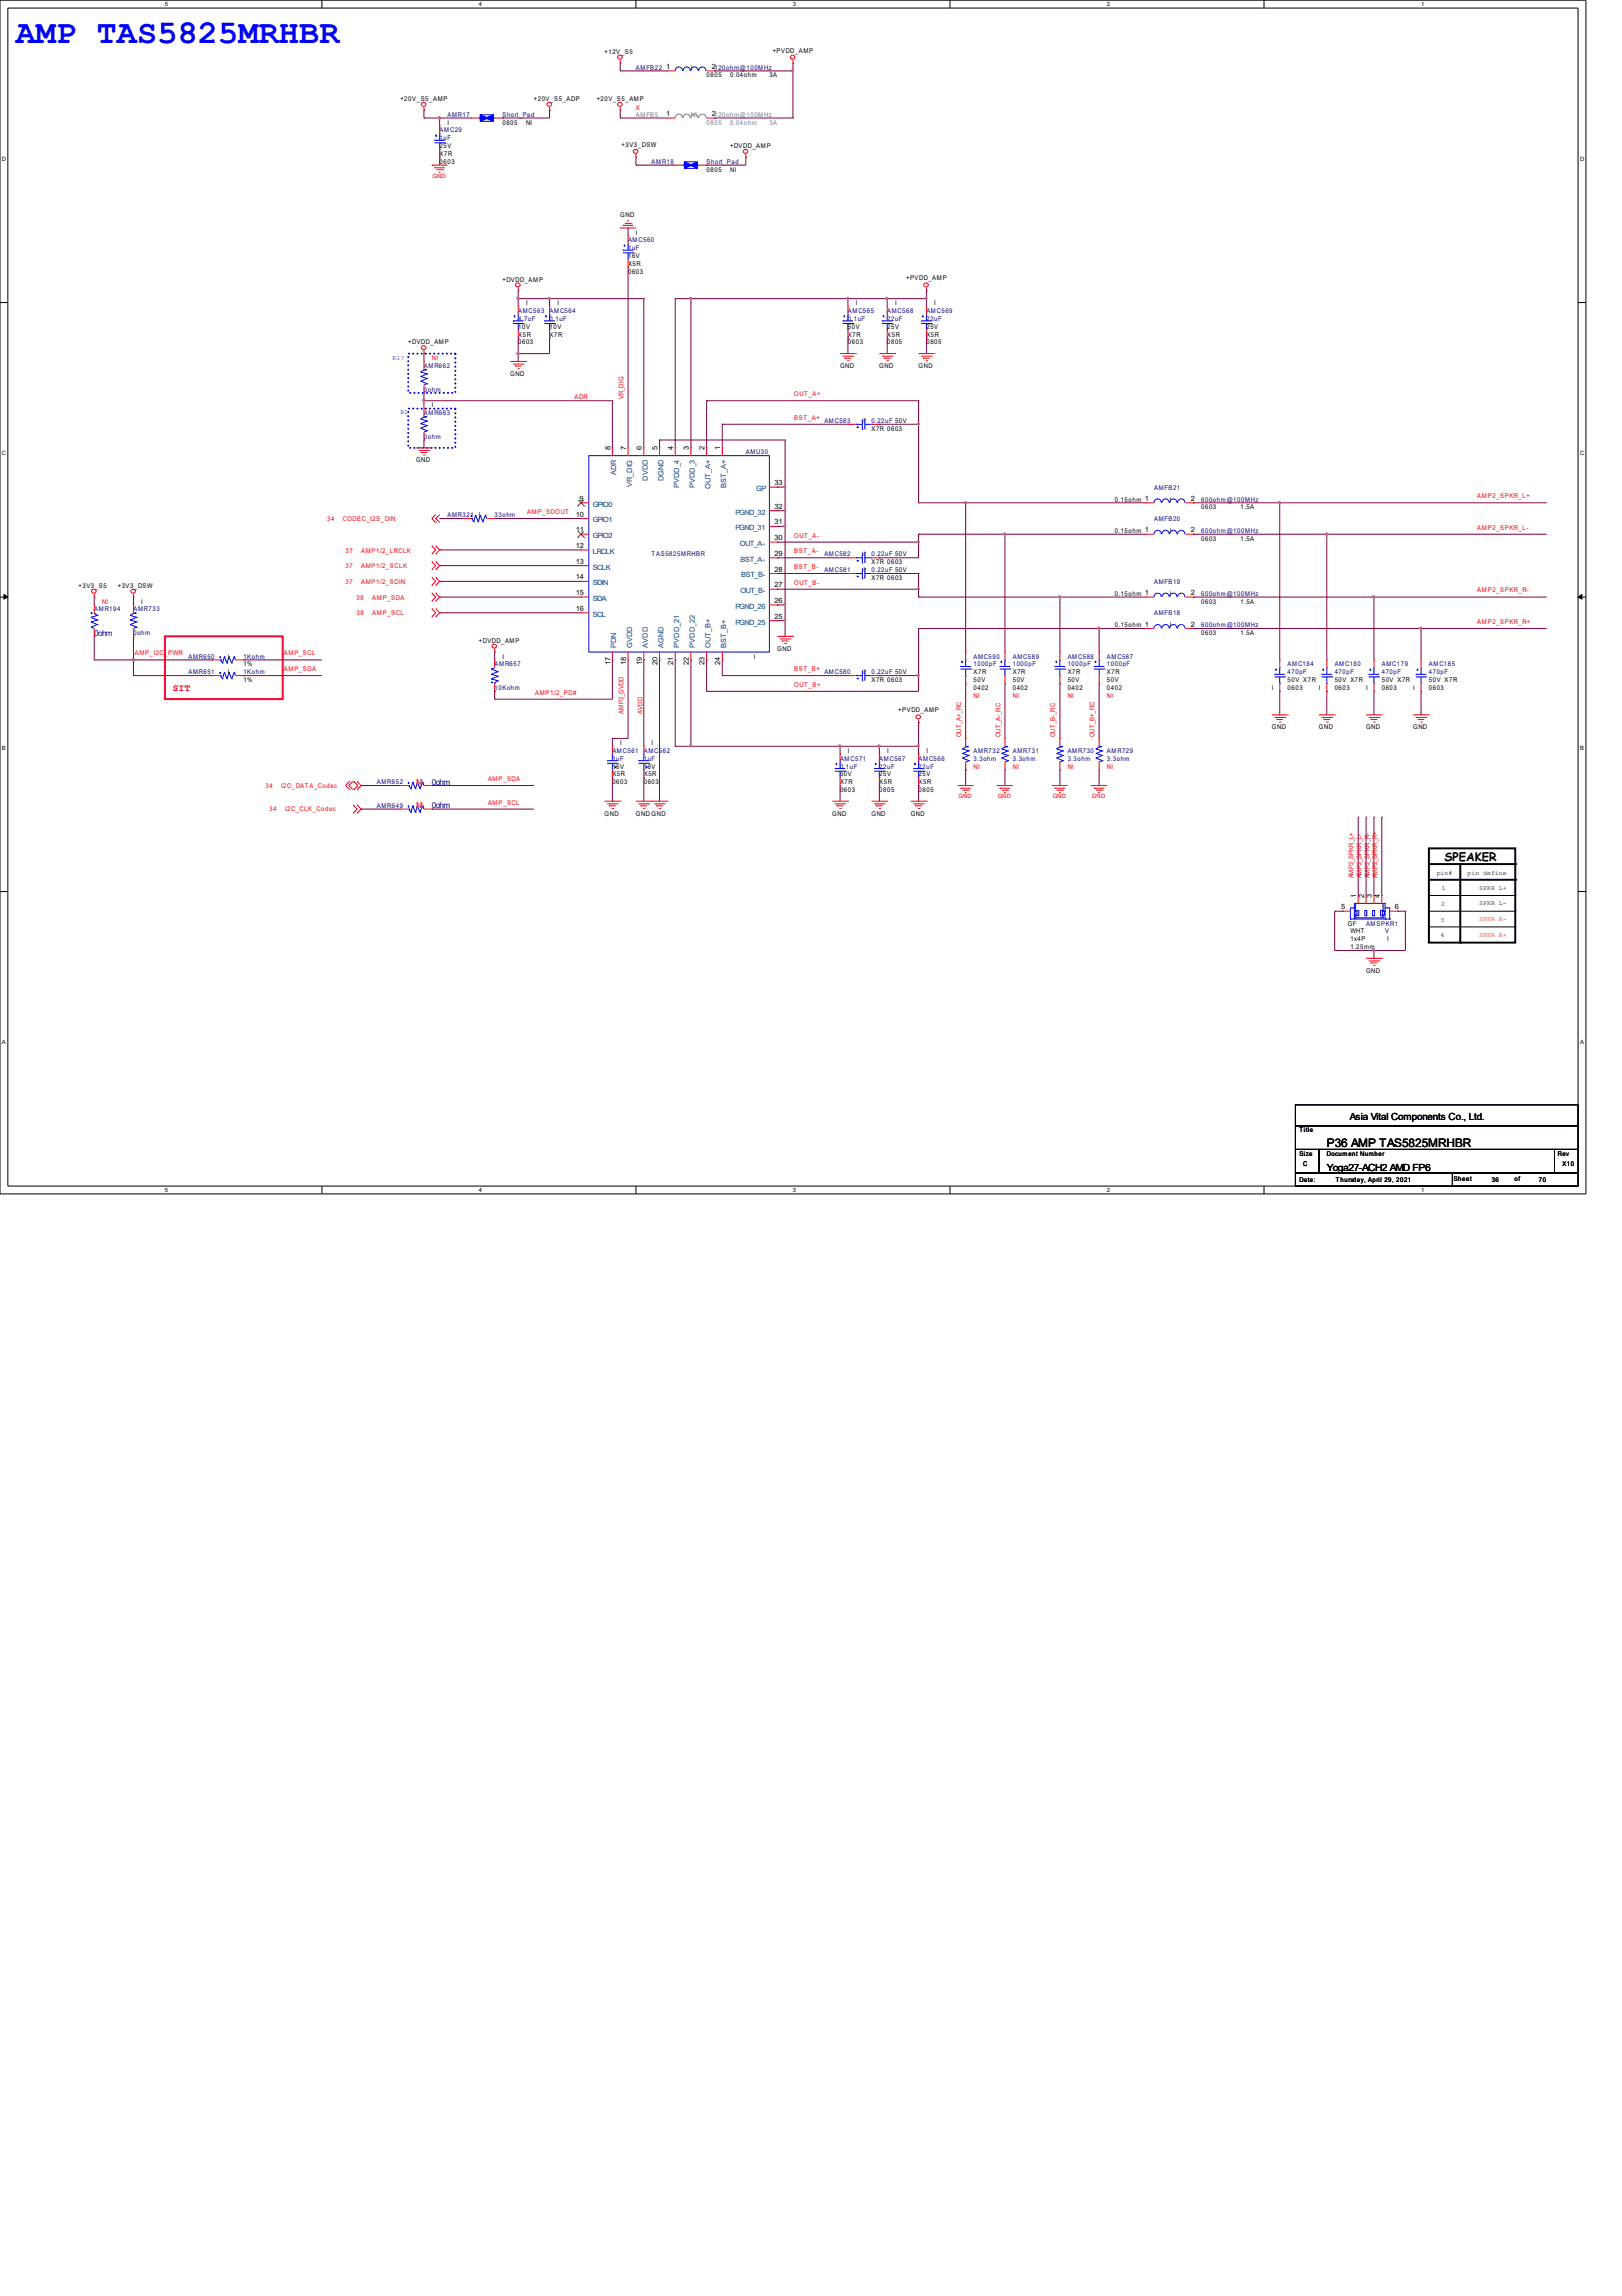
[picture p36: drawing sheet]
<svg xmlns="http://www.w3.org/2000/svg" width="210mm" height="297mm" viewBox="0 0 210 297" stroke-linecap="round" stroke-linejoin="round" font-family="sans-serif">
<defs><g id="words">
<text font-size="4.3" fill="#00f" x="2" y="5.6">AMP TAS5825MRHBR</text>
<g font-size="1.5">
<text x="186.9" y="111.4">SPEAKER</text>
<text x="171.7" y="148.4">P36 AMP TAS5825MRHBR</text>
</g>
<text font-size="1.3" fill="#f00" x="22.4" y="89.4">SIT</text>
<g font-size="1.3">
<text x="174.7" y="144.9">Asia Vital Components Co., Ltd.</text>
<text x="171.7" y="151.5">Yoga27-ACH2 AMD FP6</text>
</g>
<g font-size="1.1" fill="#000080">
<text x="12.2" y="82.2">0ohm</text>
<text x="55.9" y="101.5">0ohm</text>
<text x="55.9" y="104.6">0ohm</text>
</g>
<g font-size="1.1" fill="#f00">
<text x="53.8" y="101.5">NI</text>
<text x="53.8" y="104.6">NI</text>
</g>
<g font-size=".9">
<text x="86.2" y="8.9">1</text>
<text x="92.1" y="8.9">2120ohm@100MHz</text>
<text x="86.2" y="15">1</text>
<text x="92.1" y="15">2120ohm@100MHz</text>
<text x="79" y="58.3" transform="rotate(-90 79 58.3)">8</text>
<text x="81" y="58.3" transform="rotate(-90 81 58.3)">7</text>
<text x="83.1" y="58.3" transform="rotate(-90 83.1 58.3)">6</text>
<text x="85.1" y="58.3" transform="rotate(-90 85.1 58.3)">5</text>
<text x="87.1" y="58.3" transform="rotate(-90 87.1 58.3)">4</text>
<text x="89.2" y="58.3" transform="rotate(-90 89.2 58.3)">3</text>
<text x="91.2" y="58.3" transform="rotate(-90 91.2 58.3)">2</text>
<text x="93.2" y="58.3" transform="rotate(-90 93.2 58.3)">1</text>
<text x="75" y="64.8">9</text>
<text x="100.2" y="62.8">33</text>
<text x="100.2" y="65.8">32</text>
<text x="154.1" y="64.8">2</text>
<text x="74.5" y="66.8">10</text>
<text x="74.5" y="68.9">11</text>
<text x="74.5" y="70.9">12</text>
<text x="100.2" y="69.9">30</text>
<text x="100.2" y="71.9">29</text>
<text x="100.2" y="67.8">31</text>
<text x="154.1" y="68.9">2</text>
<text x="74.5" y="72.9">13</text>
<text x="74.5" y="75">14</text>
<text x="74.5" y="77">15</text>
<text x="100.2" y="76">27</text>
<text x="100.2" y="73.9">28</text>
<text x="154.1" y="77">2</text>
<text x="74.5" y="79">16</text>
<text x="100.2" y="80">25</text>
<text x="100.2" y="78">26</text>
<text x="154.1" y="81.1">2</text>
<text x="79" y="86" transform="rotate(-90 79 86)">17</text>
<text x="81" y="86" transform="rotate(-90 81 86)">18</text>
<text x="83.1" y="86" transform="rotate(-90 83.1 86)">19</text>
<text x="85.1" y="86" transform="rotate(-90 85.1 86)">20</text>
<text x="87.1" y="86" transform="rotate(-90 87.1 86)">21</text>
<text x="89.2" y="86" transform="rotate(-90 89.2 86)">22</text>
<text x="91.2" y="86" transform="rotate(-90 91.2 86)">23</text>
<text x="93.2" y="86" transform="rotate(-90 93.2 86)">24</text>
<text x="173.6" y="117.6">5</text>
<text x="175.5" y="116.2" transform="rotate(-90 175.5 116.2)">1</text>
<text x="176.5" y="116.2" transform="rotate(-90 176.5 116.2)">2</text>
<text x="177.5" y="116.2" transform="rotate(-90 177.5 116.2)">3</text>
<text x="178.6" y="116.2" transform="rotate(-90 178.6 116.2)">4</text>
<text x="180.5" y="117.6">6</text>
</g>
<g font-size=".9" fill="#004080">
<text x="76.7" y="65.6">GPIO0</text>
<text x="79.8" y="61.5" transform="rotate(-90 79.8 61.5)">ADR</text>
<text x="81.8" y="63" transform="rotate(-90 81.8 63)">VR_DIG</text>
<text x="83.8" y="62.2" transform="rotate(-90 83.8 62.2)">DVDD</text>
<text x="85.9" y="62.3" transform="rotate(-90 85.9 62.3)">DGND</text>
<text x="87.9" y="63.2" transform="rotate(-90 87.9 63.2)">PVDD_4</text>
<text x="89.9" y="63.2" transform="rotate(-90 89.9 63.2)">PVDD_3</text>
<text x="91.9" y="63.3" transform="rotate(-90 91.9 63.3)">OUT_A+</text>
<text x="94" y="63.2" transform="rotate(-90 94 63.2)">BST_A+</text>
<text x="97.9" y="63.5">GP</text>
<text x="76.7" y="67.6">GPIO1</text>
<text x="76.7" y="69.6">GPIO2</text>
<text x="76.7" y="71.7">LRCLK</text>
<text x="95.2" y="68.6">PGND_31</text>
<text x="95.2" y="66.6">PGND_32</text>
<text x="95.8" y="70.6">OUT_A-</text>
<text x="76.7" y="73.7">SCLK</text>
<text x="76.7" y="75.7">SDIN</text>
<text x="76.7" y="77.8">SDA</text>
<text x="95.8" y="76.7">OUT_B-</text>
<text x="95.8" y="72.7">BST_A-</text>
<text x="95.9" y="74.7">BST_B-</text>
<text x="76.7" y="79.8">SCL</text>
<text x="79.8" y="83.8" transform="rotate(-90 79.8 83.8)">PDN</text>
<text x="81.8" y="83.8" transform="rotate(-90 81.8 83.8)">GVDD</text>
<text x="83.8" y="83.8" transform="rotate(-90 83.8 83.8)">AVDD</text>
<text x="85.9" y="83.8" transform="rotate(-90 85.9 83.8)">AGND</text>
<text x="87.9" y="83.8" transform="rotate(-90 87.9 83.8)">PVDD_21</text>
<text x="89.9" y="83.8" transform="rotate(-90 89.9 83.8)">PVDD_22</text>
<text x="91.9" y="83.8" transform="rotate(-90 91.9 83.8)">OUT_B+</text>
<text x="94" y="83.8" transform="rotate(-90 94 83.8)">BST_B+</text>
<text x="95.2" y="80.8">PGND_25</text>
<text x="95.2" y="78.8">PGND_26</text>
</g>
<g font-size=".8">
<text x="21.3" y=".8">5</text>
<text x="62" y=".8">4</text>
<text x="102.6" y=".8">3</text>
<text x="143.3" y=".8">2</text>
<text x="183.9" y=".8">1</text>
<text x="78.2" y="7">+12V_S5</text>
<text x="89.4" y="9">I</text>
<text x="91.4" y="10">0805</text>
<text x="94.5" y="10">0.04ohm</text>
<text x="99.6" y="10">3A</text>
<text x="100" y="6.8">+PVDD_AMP</text>
<text x="51.8" y="13.1">+20V_S5_AMP</text>
<text x="57.9" y="16.1">I</text>
<text x="65" y="16.1">0805</text>
<text x="68.1" y="16.1">NI</text>
<text x="69.1" y="13.1">+20V_S5_ADP</text>
<text x="77.2" y="13.1">+20V_S5_AMP</text>
<text x=".3" y="20.8">D</text>
<text x="56.9" y="19.2">25V</text>
<text x="56.9" y="20.2">X7R</text>
<text x="56.9" y="21.2">0603</text>
<text x="80.4" y="19">+3V3_DSW</text>
<text x="91.4" y="22.2">0805</text>
<text x="94.5" y="22.2">NI</text>
<text x="94.5" y="19.2">+DVDD_AMP</text>
<text x="204.5" y="20.8">D</text>
<text x="80.3" y="28.1">GND</text>
<text x="81.3" y="33.4">16V</text>
<text x="81.3" y="34.4">X5R</text>
<text x="81.3" y="35.4">0603</text>
<text x="82.3" y="30.3">I</text>
<text x="65" y="36.4">+DVDD_AMP</text>
<text x="68.1" y="39.5">I</text>
<text x="72.1" y="39.5">I</text>
<text x="110.7" y="39.5">I</text>
<text x="115.8" y="39.5">I</text>
<text x="117.3" y="36.3">+PVDD_AMP</text>
<text x="120.9" y="39.5">I</text>
<text x="52.8" y="44.6">+DVDD_AMP</text>
<text x="67.1" y="42.5">10V</text>
<text x="67.1" y="43.5">X5R</text>
<text x="67.1" y="44.6">0603</text>
<text x="71.1" y="42.5">10V</text>
<text x="71.1" y="43.5">X7R</text>
<text x="108.7" y="47.6">GND</text>
<text x="109.7" y="42.5">50V</text>
<text x="109.7" y="43.5">X7R</text>
<text x="109.7" y="44.6">0603</text>
<text x="113.8" y="47.6">GND</text>
<text x="114.8" y="42.5">25V</text>
<text x="114.8" y="43.5">X5R</text>
<text x="114.8" y="44.6">0805</text>
<text x="118.9" y="47.6">GND</text>
<text x="119.9" y="42.5">25V</text>
<text x="119.9" y="43.5">X5R</text>
<text x="119.9" y="44.6">0805</text>
<text x="55.9" y="52.7">I</text>
<text x="66" y="48.6">GND</text>
<text x=".3" y="58.9">C</text>
<text x="53.8" y="59.8">GND</text>
<text x="111.8" y="54.7">I</text>
<text x="112.8" y="55.7">X7R 0603</text>
<text x="204.5" y="58.9">C</text>
<text x="144.3" y="64.9">0.15ohm 1</text>
<text x="151.4" y="64.9">I</text>
<text x="155.4" y="65.9">0603</text>
<text x="160.5" y="65.9">1.5A</text>
<text x="62" y="66.9">I</text>
<text x="111.8" y="72">I</text>
<text x="144.3" y="68.9">0.15ohm 1</text>
<text x="151.4" y="68.9">I</text>
<text x="155.4" y="70">0603</text>
<text x="160.5" y="70">1.5A</text>
<text x="10.2" y="76.1">+3V3_S5</text>
<text x="15.2" y="76.1">+3V3_DSW</text>
<text x="111.8" y="74">I</text>
<text x="112.8" y="73">X7R 0603</text>
<text x="112.8" y="75">X7R 0603</text>
<text x="144.3" y="77.1">0.15ohm 1</text>
<text x="151.4" y="77.1">I</text>
<text x="18.3" y="78.1">I</text>
<text x="62" y="83.2">+DVDD_AMP</text>
<text x="144.3" y="81.1">0.15ohm 1</text>
<text x="151.4" y="81.1">I</text>
<text x="155.4" y="78.1">0603</text>
<text x="155.4" y="82.2">0603</text>
<text x="160.5" y="78.1">1.5A</text>
<text x="160.5" y="82.2">1.5A</text>
<text x="29.5" y="87.2">I</text>
<text x="29.5" y="85.2">I</text>
<text x="31.5" y="88.3">1%</text>
<text x="31.5" y="86.2">1%</text>
<text x="65" y="85.2">I</text>
<text x="97.5" y="85.2">I</text>
<text x="100.6" y="84.2">GND</text>
<text x="111.8" y="87.2">I</text>
<text x="112.8" y="88.3">X7R 0603</text>
<text x="126" y="88.3">50V</text>
<text x="126" y="87.2">X7R</text>
<text x="126" y="89.3">0402</text>
<text x="131.1" y="88.3">50V</text>
<text x="131.1" y="87.2">X7R</text>
<text x="131.1" y="89.3">0402</text>
<text x="138.2" y="88.3">50V</text>
<text x="138.2" y="87.2">X7R</text>
<text x="138.2" y="89.3">0402</text>
<text x="143.3" y="88.3">50V</text>
<text x="143.3" y="87.2">X7R</text>
<text x="143.3" y="89.3">0402</text>
<text x="164.6" y="89.3">I</text>
<text x="166.6" y="88.3">50V X7R</text>
<text x="166.6" y="89.3">0603</text>
<text x="170.7" y="89.3">I</text>
<text x="172.7" y="88.3">50V X7R</text>
<text x="172.7" y="89.3">0603</text>
<text x="176.8" y="89.3">I</text>
<text x="178.8" y="88.3">50V X7R</text>
<text x="178.8" y="89.3">0603</text>
<text x="182.9" y="89.3">I</text>
<text x="184.9" y="88.3">50V X7R</text>
<text x="184.9" y="89.3">0603</text>
<text x="116.2" y="92.1">+PVDD_AMP</text>
<text x="164.6" y="94.3">GND</text>
<text x="170.7" y="94.3">GND</text>
<text x="176.8" y="94.3">GND</text>
<text x="182.9" y="94.3">GND</text>
<text x=".3" y="97">B</text>
<text x="79.2" y="99.4">16V</text>
<text x="79.2" y="100.4">X5R</text>
<text x="79.2" y="101.5">0603</text>
<text x="80.3" y="96.4">I</text>
<text x="83.3" y="99.4">16V</text>
<text x="83.3" y="100.4">X5R</text>
<text x="83.3" y="101.5">0603</text>
<text x="84.3" y="96.4">I</text>
<text x="108.7" y="100.4">50V</text>
<text x="108.7" y="101.5">X7R</text>
<text x="109.7" y="97.4">I</text>
<text x="113.8" y="100.4">25V</text>
<text x="113.8" y="101.5">X5R</text>
<text x="114.8" y="97.4">I</text>
<text x="118.9" y="100.4">25V</text>
<text x="118.9" y="101.5">X5R</text>
<text x="119.9" y="97.4">I</text>
<text x="204.5" y="97">B</text>
<text x="78.2" y="105.5">GND</text>
<text x="82.3" y="105.5">GND GND</text>
<text x="107.7" y="105.5">GND</text>
<text x="108.7" y="102.5">0603</text>
<text x="112.8" y="105.5">GND</text>
<text x="113.8" y="102.5">0805</text>
<text x="117.9" y="105.5">GND</text>
<text x="118.9" y="102.5">0805</text>
<text x="185.9" y="113.2">pin#</text>
<text x="189.9" y="113.2">pin define</text>
<text x="174.4" y="119.7">GF</text>
<text x="186.4" y="119.2">3</text>
<text x="186.5" y="117.2">2</text>
<text x="186.6" y="115.2">1</text>
<text x="191.4" y="115.1">SPKR L+</text>
<text x="191.4" y="117.1">SPKR L-</text>
<text x="174.8" y="120.8">WHT</text>
<text x="174.8" y="121.8">1x4P</text>
<text x="174.8" y="122.8">1.25mm</text>
<text x="176.8" y="125.8">GND</text>
<text x="179.5" y="121.8">I</text>
<text x="186.4" y="121.3">4</text>
<text x=".3" y="135.1">A</text>
<text x="204.5" y="135.1">A</text>
<text x="168.1" y="146.5">Title</text>
<text x="168.1" y="149.5">Size</text>
<text x="171.7" y="149.5">Document Number</text>
<text x="201.6" y="149.5">Rev</text>
<text x="21.3" y="154.2">5</text>
<text x="62" y="154.2">4</text>
<text x="102.6" y="154.2">3</text>
<text x="143.3" y="154.2">2</text>
<text x="168.1" y="152.9">Date:</text>
<text x="168.7" y="150.9">C</text>
<text x="172.9" y="152.9">Thursday, April 29, 2021</text>
<text x="183.9" y="154.2">1</text>
<text x="188.1" y="152.9">Sheet</text>
<text x="193" y="152.9">36</text>
<text x="196" y="152.9">of</text>
<text x="199.1" y="152.9">70</text>
<text x="202.2" y="150.9">X10</text>
</g>
<g font-size=".8" fill="#000080">
<text x="82.3" y="9">AMFB22</text>
<text x="56.9" y="17.1">AMC29</text>
<text x="57.9" y="15.1">AMR17</text>
<text x="65" y="15.1">Short_Pad</text>
<text x="56.9" y="18.1">1uF</text>
<text x="84.3" y="21.2">AMR18</text>
<text x="91.4" y="21.2">Short_Pad</text>
<text x="81.3" y="31.4">AMC560</text>
<text x="81.3" y="32.4">1uF</text>
<text x="67.1" y="40.5">AMC563</text>
<text x="67.1" y="41.5">4.7uF</text>
<text x="71.1" y="40.5">AMC564</text>
<text x="71.1" y="41.5">0.1uF</text>
<text x="109.7" y="40.5">AMC565</text>
<text x="109.7" y="41.5">0.1uF</text>
<text x="114.8" y="40.5">AMC568</text>
<text x="114.8" y="41.5">22uF</text>
<text x="119.9" y="40.5">AMC569</text>
<text x="119.9" y="41.5">22uF</text>
<text x="54.9" y="47.6">AMR662</text>
<text x="54.9" y="53.7">AMR663</text>
<text x="54.9" y="50.7">0ohm</text>
<text x="54.9" y="56.8">0ohm</text>
<text x="96.5" y="58.8">AMU30</text>
<text x="106.7" y="54.7">AMC583</text>
<text x="112.8" y="54.7">0.22uF 50V</text>
<text x="149.4" y="63.4">AMFB21</text>
<text x="155.4" y="64.9">600ohm@100MHz</text>
<text x="57.9" y="66.9">AMR321</text>
<text x="64" y="66.9">33ohm</text>
<text x="84.3" y="72">TAS5825MRHBR</text>
<text x="106.7" y="72">AMC582</text>
<text x="112.8" y="72">0.22uF 50V</text>
<text x="149.4" y="67.4">AMFB20</text>
<text x="155.4" y="68.9">600ohm@100MHz</text>
<text x="106.7" y="74">AMC581</text>
<text x="112.8" y="74">0.22uF 50V</text>
<text x="149.4" y="75.6">AMFB19</text>
<text x="155.4" y="77.1">600ohm@100MHz</text>
<text x="12.2" y="79.1">AMR194</text>
<text x="17.3" y="79.1">AMR733</text>
<text x="17.3" y="82.2">0ohm</text>
<text x="149.4" y="79.6">AMFB18</text>
<text x="155.4" y="81.1">600ohm@100MHz</text>
<text x="24.4" y="87.2">AMR651</text>
<text x="24.4" y="85.2">AMR650</text>
<text x="31.5" y="87.2">1Kohm</text>
<text x="31.5" y="85.2">1Kohm</text>
<text x="64" y="86.2">AMR657</text>
<text x="64" y="89.3">10Kohm</text>
<text x="106.7" y="87.2">AMC580</text>
<text x="112.8" y="87.2">0.22uF 50V</text>
<text x="126" y="85.2">AMC590</text>
<text x="126" y="86.2">1000pF</text>
<text x="131.1" y="85.2">AMC589</text>
<text x="131.1" y="86.2">1000pF</text>
<text x="138.2" y="85.2">AMC588</text>
<text x="138.2" y="86.2">1000pF</text>
<text x="143.3" y="85.2">AMC587</text>
<text x="143.3" y="86.2">1000pF</text>
<text x="166.6" y="86.2">AMC184</text>
<text x="166.6" y="87.2">470pF</text>
<text x="172.7" y="86.2">AMC180</text>
<text x="172.7" y="87.2">470pF</text>
<text x="178.8" y="86.2">AMC179</text>
<text x="178.8" y="87.2">470pF</text>
<text x="184.9" y="86.2">AMC185</text>
<text x="184.9" y="87.2">470pF</text>
<text x="48.8" y="101.5">AMR652</text>
<text x="79.2" y="97.4">AMC561</text>
<text x="79.2" y="98.4">1uF</text>
<text x="83.3" y="97.4">AMC562</text>
<text x="83.3" y="98.4">1uF</text>
<text x="108.7" y="98.4">AMC571</text>
<text x="108.7" y="99.4">0.1uF</text>
<text x="113.8" y="98.4">AMC567</text>
<text x="113.8" y="99.4">22uF</text>
<text x="118.9" y="98.4">AMC566</text>
<text x="118.9" y="99.4">22uF</text>
<text x="126" y="97.4">AMR732</text>
<text x="126" y="98.4">3.3ohm</text>
<text x="131.1" y="97.4">AMR731</text>
<text x="131.1" y="98.4">3.3ohm</text>
<text x="138.2" y="97.4">AMR730</text>
<text x="138.2" y="98.4">3.3ohm</text>
<text x="143.3" y="97.4">AMR729</text>
<text x="143.3" y="98.4">3.3ohm</text>
<text x="48.8" y="104.5">AMR649</text>
<text x="176.8" y="119.7">AMSPKR1</text>
<text x="179.2" y="120.8">V</text>
</g>
<g font-size=".8" fill="#808080">
<text x="82.3" y="15.1">AMFB5</text>
<text x="89.4" y="15.1">NI</text>
<text x="91.4" y="16.1">0805</text>
<text x="94.5" y="16.1">0.04ohm</text>
<text x="99.6" y="16.1">3A</text>
</g>
<g font-size=".8" fill="#f00">
<text x="82.3" y="14.3">X</text>
<text x="56" y="23">GND</text>
<text x="55.9" y="46.6">NI</text>
<text x="74.3" y="51.7">ADR</text>
<text x="80.7" y="51.7" transform="rotate(-90 80.7 51.7)">VR_DIG</text>
<text x="102.8" y="51.3">OUT_A+</text>
<text x="102.8" y="54.3">BST_A+</text>
<text x="191.2" y="64.5">AMP2_SPKR_L+</text>
<text x="42.3" y="67.4">34</text>
<text x="44.4" y="67.4">CODEC_I2S_DIN</text>
<text x="44.7" y="71.5">37</text>
<text x="46.7" y="71.5">AMP1/2_LRCLK</text>
<text x="68.2" y="66.5">AMP_SDOUT</text>
<text x="102.8" y="71.6">BST_A-</text>
<text x="102.8" y="69.5">OUT_A-</text>
<text x="191.2" y="68.5">AMP2_SPKR_L-</text>
<text x="44.7" y="73.5">37</text>
<text x="44.7" y="75.6">37</text>
<text x="46.1" y="77.6">38</text>
<text x="46.7" y="73.5">AMP1/2_SCLK</text>
<text x="46.7" y="75.6">AMP1/2_SDIN</text>
<text x="48.2" y="77.6">AMP_SDA</text>
<text x="102.8" y="73.6">BST_B-</text>
<text x="102.8" y="75.6">OUT_B-</text>
<text x="191.2" y="76.7">AMP2_SPKR_R-</text>
<text x="13.2" y="78.1">NI</text>
<text x="46.1" y="79.6">38</text>
<text x="48.2" y="79.6">AMP_SCL</text>
<text x="191.2" y="80.7">AMP2_SPKR_R+</text>
<text x="17.4" y="84.8">AMP_I2C_PWR</text>
<text x="36.7" y="84.8">AMP_SCL</text>
<text x="36.7" y="86.8">AMP_SDA</text>
<text x="69.3" y="89.9">AMP1/2_PD#</text>
<text x="102.8" y="86.8">BST_B+</text>
<text x="102.8" y="88.8">OUT_B+</text>
<text x="80.7" y="92.3" transform="rotate(-90 80.7 92.3)">AMP2_GVDD</text>
<text x="83.1" y="92.3" transform="rotate(-90 83.1 92.3)">AVDD</text>
<text x="124.4" y="95.4" transform="rotate(-90 124.4 95.4)">OUT_A+_RC</text>
<text x="126" y="90.3">NI</text>
<text x="129.5" y="95.4" transform="rotate(-90 129.5 95.4)">OUT_A-_RC</text>
<text x="131.1" y="90.3">NI</text>
<text x="136.6" y="95.4" transform="rotate(-90 136.6 95.4)">OUT_B-_RC</text>
<text x="138.2" y="90.3">NI</text>
<text x="141.6" y="95.4" transform="rotate(-90 141.6 95.4)">OUT_B+_RC</text>
<text x="143.3" y="90.3">NI</text>
<text x="34.4" y="101.9">34</text>
<text x="36.4" y="101.9">I2C_DATA_Codec</text>
<text x="63.2" y="101">AMP_SDA</text>
<text x="126" y="99.4">NI</text>
<text x="131.1" y="99.4">NI</text>
<text x="138.2" y="99.4">NI</text>
<text x="143.3" y="99.4">NI</text>
<text x="34.9" y="104.9">34</text>
<text x="36.9" y="104.9">I2C_CLK_Codec</text>
<text x="63.2" y="104.1">AMP_SCL</text>
<text x="124" y="103.2">GND</text>
<text x="129.1" y="103.2">GND</text>
<text x="136.2" y="103.2">GND</text>
<text x="141.3" y="103.2">GND</text>
<text x="175.2" y="113.7" transform="rotate(-90 175.2 113.7)">AMP2_SPKR_L+</text>
<text x="176.2" y="113.7" transform="rotate(-90 176.2 113.7)">AMP2_SPKR_L-</text>
<text x="177.2" y="113.7" transform="rotate(-90 177.2 113.7)">AMP2_SPKR_R-</text>
<text x="178.2" y="113.7" transform="rotate(-90 178.2 113.7)">AMP2_SPKR_R+</text>
<text x="191.4" y="119.2">SPKR R-</text>
<text x="191.4" y="121.2">SPKR R+</text>
</g>
<g font-size=".8" fill="#00f">
<text x="50.8" y="46.5">R17</text>
<text x="51.8" y="53.6">R1</text>
</g>
</g></defs>
<path d="M0 0h205.2v154.5h-205.2zM1 1h203.2v152.4h-203.2z" fill="none" stroke="#000" stroke-width=".13"/>
<g fill="#fff">
<path d="M21.3 .1h.3v.8h-.3z"/>
<path d="M21.3 153.5h.3v.8h-.3z"/>
</g>
<path d="M41.7 0v1M41.7 153.4v1.1" fill="none" stroke="#000" stroke-width=".13"/>
<g fill="#fff">
<path d="M62 .1h.2v.8h-.2z"/>
<path d="M62 153.5h.2v.8h-.2z"/>
</g>
<path d="M82.3 0v1M82.3 153.4v1.1" fill="none" stroke="#000" stroke-width=".13"/>
<g fill="#fff">
<path d="M102.6 .1h.3v.8h-.3z"/>
<path d="M102.6 153.5h.3v.8h-.3z"/>
</g>
<path d="M122.9 0v1M122.9 153.4v1.1" fill="none" stroke="#000" stroke-width=".13"/>
<g fill="#fff">
<path d="M143.3 .1h.2v.8h-.2z"/>
<path d="M143.3 153.5h.2v.8h-.2z"/>
</g>
<path d="M163.6 0v1M163.6 153.4v1.1" fill="none" stroke="#000" stroke-width=".13"/>
<g fill="#fff">
<path d="M183.9 .1h.2v.8h-.2z"/>
<path d="M183.9 153.5h.2v.8h-.2z"/>
<path d="M.3 20.1h.4v.8h-.4z"/>
<path d="M204.5 20.1h.4v.8h-.4z"/>
<path d="M.3 58.2h.4v.8h-.4z"/>
<path d="M204.5 58.2h.4v.8h-.4z"/>
</g>
<path d="M0 39.1h1M204.2 39.1h1" fill="none" stroke="#000" stroke-width=".13"/>
<g fill="#fff">
<path d="M.3 96.3h.3v.8h-.3z"/>
<path d="M204.5 96.3h.3v.8h-.3z"/>
</g>
<path d="M0 77.2h1M204.2 77.2h1" fill="none" stroke="#000" stroke-width=".13"/>
<path d="M.5 76.9l.5 .3-.5 .3zM204.2 77.2l.5-.3v.6z" fill="#000" stroke="#000" stroke-width=".13"/>
<g fill="#fff">
<path d="M.3 134.4h.3v.8h-.3z"/>
<path d="M204.5 134.4h.3v.8h-.3z"/>
</g>
<g fill="none" stroke="#000" stroke-width=".13">
<path d="M0 115.3h1M184.9 119.9h11.2M184.9 117.9h11.2M184.9 115.9h11.2M196.1 119.9h.1M196.1 117.9h.1M196.1 115.9h.1M204.2 115.3h1M167.6 151.8h20.4v1.6h-20.4zM167.6 148.7h3.1v3.1h-3.1zM167.6 142.9h36.6v2.8h-36.6zM167.6 145.7h36.6v3h-36.6z"/>
<path d="M170.7 148.7h30.5v3.1h-30.5zM188 151.8h16.2v1.6h-16.2zM201.2 148.7h3v3.1h-3z"/>
</g>
<path d="M184.9 111.8h11.2M184.9 113.8h11.2M184.9 109.8h11.2v12.1h-11.2zM189 111.8v10.1M196.1 111.8h.1M196.1 113.8h.1M189 121.9h.1" fill="none" stroke="#000" stroke-width=".25"/>
<path d="M52.8 52.9h6.1v5h-6.1zM52.8 45.7h6.1v5.1h-6.1z" fill="none" stroke="#00f" stroke-width=".25" stroke-dasharray="0 .5"/>
<path d="M21.3 82.3h15.3v8.2h-15.3z" fill="none" stroke="#f00" stroke-width=".25"/>
<g fill="none" stroke="#f00" stroke-width=".13">
<path d="M54.9 14.3h.1M54.9 13.8v.5M56.9 16.3h.1M56.9 16.3v1M56.9 19.3v1M61 15.3h1M61 15.3h.1M64 15.3h1M65 15.3h.1M71.1 14.3h.1M71.1 13.8v.5M80.3 14.3h.1"/>
<path d="M80.3 8.2h.1M80.3 7.7v.5M80.3 13.8v.5M82.3 19.9v.4M86.4 15.3h1M86.4 9.2h1M86.4 15.3h.1M86.4 9.2h.1M91.4 15.3h1.1M91.4 9.2h1.1M92.5 15.3h.1M92.5 9.2h.1"/>
<path d="M96.5 19.9v.4M102.6 8.2h.1M102.6 7.7v.5M55.9 21.4h.1M55.9 21.4h2M56.2 21.7h1.4M56.2 21.7h.1M56.5 22h.8M56.8 22.3h.1M56.8 22.3h.2M56.9 20.3h.1M57.3 22h.1"/>
<path d="M67.1 37.6h.1M67.1 39.7h.1M67.1 37.2v.4M67.1 39.7v1M71.1 39.7h.1M71.1 39.7v1M80.3 29.5h2M80.3 29.5h.1M80.6 29.2h.1M80.6 29.2h1.4M80.9 28.9h.8M81.2 28.6h.2"/>
<path d="M81.2 28.6h.1M81.3 30.5h.1M81.3 34.6h.1M81.3 30.5v1M81.3 33.6v1M81.7 28.9h.1M82.3 20.3h.1M87.4 21.4h.1M87.4 21.4h1M90.4 21.4h1M91.4 21.4h.1M96.5 20.3h.1"/>
<path d="M109.7 39.7h.1M109.7 39.7v1M114.8 39.7h.1M114.8 39.7v1M119.9 37.6h.1M119.9 39.7h.1M119.9 37.2v.4M119.9 39.7v1M53.8 57.9h2.1M54.2 58.3h1.3M54.4 58.5h.9M54.4 58.5h.1"/>
<path d="M54.8 58.9h.1M54.9 45.7h.1M54.9 52.9h.1M54.9 56.9h.1M54.9 46.8h.1M54.9 50.8h.1M54.9 45.3v.4M54.9 46.8v1M54.9 49.8v1M54.9 52.9v1M54.9 55.9v1M54.9 58.9h.1"/>
<path d="M55.5 58.3h.1M55.9 57.9h.1M66 46.8h2.1M66.4 47.1h1.3M66.6 47.4h.9M66.6 47.4h.1M67 47.7h.1M67.1 43.7h.1M67.1 42.7v1M67.1 47.7h.1M67.7 47.1h.1M68.1 46.8h.1"/>
<path d="M71.1 43.7h.1M71.1 42.7v1M79.2 57.9h.1M79.2 57.9v1.1M81.3 57.9h.1M81.3 57.9v1.1M83.3 57.9h.1M83.3 57.9v1.1M85.3 57.9h.1M85.3 57.9v1.1M87.4 57.9h.1M87.4 57.9v1.1"/>
<path d="M89.4 57.9h.1M89.4 57.9v1.1M91.4 57.9h.1M91.4 57.9v1.1M93.5 57.9h.1M93.5 57.9v1.1M108.7 45.7h2M109.1 46.1h1.3M109.3 46.3h.9M109.3 46.3h.1M109.6 46.7h.2M109.7 43.7h.1"/>
<path d="M109.7 54.9h.1M109.7 42.7v1M109.7 54.9h1M109.8 46.7h.1M110.4 46.1h.1M110.7 45.7h.1M112.8 54.9h1M113.8 54.9h.1M113.8 45.7h2M114.1 46.1h1.4M114.4 46.3h.1M114.4 46.3h.8"/>
<path d="M114.7 46.7h.2M114.8 43.7h.1M114.8 42.7v1M114.9 46.7h.1M115.5 46.1h.1M115.8 45.7h.1M118.9 45.7h2M119.2 46.1h1.4M119.5 46.3h.8M119.5 46.3h.1M119.8 46.7h.2M119.9 43.7h.1"/>
<path d="M119.9 42.7v1M120 46.7h.1M120.6 46.1h.1M120.9 45.7h.1M12.2 77.2h.1M12.2 78.3h.1M12.2 76.8v.4M12.2 78.3v1M17.3 77.2h.1M17.3 78.3h.1M17.3 76.8v.4M17.3 78.3v1"/>
<path d="M55.9 77.8h.1M55.9 76.7h.1M55.9 72.7h.1M55.9 73.7h.1M55.9 70.6h.1M55.9 71.7h.1M55.9 79.8h.1M55.9 78.8h.1M55.9 67.1h.1M55.9 74.7h.1M55.9 75.7h.1M55.9 67.1l.5 .5"/>
<path d="M55.9 76.7l.5 .5-.5 .6M55.9 72.7l.5 .5-.5 .5M55.9 70.6l.5 .5-.5 .6M55.9 78.8l.5 .5-.5 .5M55.9 74.7l.5 .5-.5 .5M56.4 76.7h.1M56.4 77.8h.1M56.4 73.7h.1M56.4 72.7h.1M56.4 71.7h.1M56.4 70.6h.1M56.4 78.8h.1"/>
<path d="M56.4 79.8h.1M56.4 67.1h.1M56.4 67.6h.1M56.4 75.7h.1M56.4 74.7h.1M56.4 66.6l-.5 .5M56.4 76.7l.5 .5-.5 .6M56.4 72.7l.5 .5-.5 .5M56.4 70.6l.5 .5-.5 .6M56.4 78.8l.5 .5-.5 .5M56.4 67.1l.5 .5M56.4 74.7l.5 .5-.5 .5"/>
<path d="M56.9 66.6l-.5 .5M59.9 67.1h.1M59.9 67.1h1.1M63 67.1h1M64 67.1h.1M75.2 65.1h.1M75.2 67.1h.1M75.2 69.1h.1M75.2 71.1h.1M75.2 73.2h.1M75.2 75.2h.1M75.2 77.2h.1"/>
<path d="M75.2 79.3h.1M75.2 67.1h1M75.2 65.1h1M75.2 69.1h1M75.2 71.1h1M75.2 73.2h1M75.2 75.2h1M75.2 77.2h1M75.2 79.3h1M99.6 78.3h1M99.6 76.2h1M99.6 74.2h1"/>
<path d="M99.6 72.2h1M99.6 70.1h1M99.6 68.1h1M99.6 66.1h1M99.6 63h1M100.6 78.3h.1M100.6 76.2h.1M100.6 74.2h.1M100.6 72.2h.1M100.6 70.1h.1M100.6 68.1h.1M100.6 66.1h.1"/>
<path d="M100.6 63h.1M109.7 72.2h.1M109.7 74.2h.1M109.7 74.2h1M109.7 72.2h1M112.8 74.2h1M112.8 72.2h1M113.8 72.2h.1M113.8 74.2h.1M148.3 65.1h1.1M148.3 69.1h1.1M148.3 77.2h1.1"/>
<path d="M148.3 69.1h.1M148.3 77.2h.1M148.3 65.1h.1M153.4 65.1h1M153.4 69.1h1M153.4 77.2h1M154.4 69.1h.1M154.4 77.2h.1M154.4 65.1h.1M12.2 82.3h.1M12.2 81.3v1M17.3 82.3h.1"/>
<path d="M17.3 81.3v1M27.4 87.4h1M27.4 85.4h1M27.4 87.4h.1M27.4 85.4h.1M30.5 87.4h1M30.5 85.4h1M31.5 87.4h.1M31.5 85.4h.1M64 84.4h.1M64 89.4h.1M64 85.4h.1"/>
<path d="M64 83.9v.5M64 85.4v1M64 88.4v1M79.2 85.4h.1M79.2 96.5h.1M79.2 84.4v1M79.2 96.5v1.1M79.2 99.6v1M81.3 85.4h.1M81.3 84.4v1M83.3 85.4h.1M83.3 96.5h.1"/>
<path d="M83.3 84.4v1M83.3 96.5v1.1M83.3 99.6v1M85.3 85.4h.1M85.3 84.4v1M87.4 85.4h.1M87.4 84.4v1M89.4 85.4h.1M89.4 84.4v1M91.4 85.4h.1M91.4 84.4v1M93.5 85.4h.1"/>
<path d="M93.5 84.4v1M99.6 80.3h1M100.6 80.3h.1M100.6 82.3h2M100.9 82.7h1.4M101.2 82.9h.1M101.2 82.9h.8M101.5 83.3h.2M101.7 83.3h.1M102.3 82.7h.1M102.6 82.3h.1M108.7 97.6h.1"/>
<path d="M108.7 97.6v1M109.7 87.4h.1M109.7 87.4h1M112.8 87.4h1M113.8 87.4h.1M113.8 97.6h.1M113.8 97.6v1M118.9 93.5h.1M118.9 97.6h.1M118.9 93.1v.4M118.9 97.6v1M125 95.5h.1"/>
<path d="M125 99.6h.1M125 84.4h.1M125 88.4h.1M125 84.4v1M125 87.4v1M125 95.5v1M125 98.6v1M130 84.4h.1M130 88.4h.1M130 95.5h.1M130 99.6h.1M130 84.4v1"/>
<path d="M130 87.4v1M130 95.5v1M130 98.6v1M137.2 95.5h.1M137.2 99.6h.1M137.2 84.4h.1M137.2 88.4h.1M137.2 84.4v1M137.2 87.4v1M137.2 95.5v1M137.2 98.6v1M142.2 95.5h.1"/>
<path d="M142.2 99.6h.1M142.2 84.4h.1M142.2 88.4h.1M142.2 84.4v1M142.2 87.4v1M142.2 95.5v1M142.2 98.6v1M148.3 81.3h1.1M148.3 81.3h.1M153.4 81.3h1M154.4 81.3h.1M164.6 92.5h2"/>
<path d="M164.9 92.8h1.4M165.2 93.1h.1M165.2 93.1h.8M165.5 93.4h.2M165.6 85.4h.1M165.6 89.4h.1M165.6 85.4v1M165.6 88.4v1M165.7 93.4h.1M166.3 92.8h.1M166.6 92.5h.1M170.7 92.5h2"/>
<path d="M171 92.8h1.4M171.3 93.1h.1M171.3 93.1h.8M171.6 93.4h.2M171.7 85.4h.1M171.7 89.4h.1M171.7 85.4v1M171.7 88.4v1M171.8 93.4h.1M172.4 92.8h.1M172.7 92.5h.1M176.8 92.5h2"/>
<path d="M177.1 92.8h1.4M177.4 93.1h.1M177.4 93.1h.8M177.7 93.4h.2M177.8 85.4h.1M177.8 89.4h.1M177.8 85.4v1M177.8 88.4v1M177.9 93.4h.1M178.5 92.8h.1M178.8 92.5h.1M182.9 92.5h2"/>
<path d="M183.2 92.8h1.4M183.5 93.1h.8M183.5 93.1h.1M183.8 93.4h.2M183.9 85.4h.1M183.9 89.4h.1M183.9 85.4v1M183.9 88.4v1M184 93.4h.1M184.6 92.8h.1M184.9 92.5h.1M45.2 101.1l-.5 .5 .5 .5"/>
<path d="M45.2 102.1h.1M45.2 101.1h.1M45.6 101.1l-.5 .5 .5 .5M45.6 101.1h.1M45.6 102.1h.1M45.7 104.2l.5 .5-.5 .5M45.7 104.2h.1M45.7 105.2h.1M45.8 101.1h.1M45.8 102.1h.1M45.8 101.1l.5 .5-.5 .5M46.2 105.2h.1"/>
<path d="M46.2 104.2h.1M46.2 102.1h.1M46.2 101.1h.1M46.2 104.2l.5 .5-.5 .5M46.2 101.1l.5 .5-.5 .5M51.8 101.6h1M51.8 104.7h1M51.8 101.6h.1M51.8 104.7h.1M54.9 101.6h1M54.9 104.7h1M55.9 101.6h.1"/>
<path d="M55.9 104.7h.1M78.2 103.7h2.1M78.6 104h1.3M78.8 104.3h.9M78.8 104.3h.1M79.2 104.6h.1M79.2 100.6h.1M79.3 104.6h.1M79.9 104h.1M80.3 103.7h.1M82.3 103.7h4.1M82.6 104h1.4"/>
<path d="M82.9 104.3h.8M82.9 104.3h.1M83.2 104.6h.2M83.3 100.6h.1M83.4 104.6h.1M84 104h.1M84.3 103.7h.1M84.7 104h1.3M84.9 104.3h.9M84.9 104.3h.1M85.3 104.6h.1M85.4 104.6h.1"/>
<path d="M86 104h.1M86.4 103.7h.1M107.7 103.7h2M108 104h1.4M108.3 104.3h.8M108.3 104.3h.1M108.6 104.6h.2M108.7 101.6h.1M108.7 100.6v1M108.8 104.6h.1M109.4 104h.1M109.7 103.7h.1"/>
<path d="M112.8 103.7h2M113.1 104h1.4M113.4 104.3h.1M113.4 104.3h.8M113.7 104.6h.2M113.8 101.6h.1M113.8 100.6v1M113.9 104.6h.1M114.5 104h.1M114.8 103.7h.1M117.9 103.7h2M118.2 104h1.3"/>
<path d="M118.4 104.3h.9M118.4 104.3h.1M118.8 104.6h.2M118.9 101.6h.1M118.9 100.6v1M119 104.6h.1M119.5 104h.1M119.9 103.7h.1M124 101.6h.1M124 101.6h2M124.3 102h1.3M124.3 102h.1"/>
<path d="M124.5 102.2h.9M124.9 102.6h.1M124.9 102.6h.2M125.4 102.2h.1M129 101.6h2.1M129 101.6h.1M129.4 102h1.3M129.4 102h.1M129.6 102.2h.9M130 102.6h.1M130.5 102.2h.1M136.1 101.6h2.1"/>
<path d="M136.1 101.6h.1M136.5 102h1.3M136.5 102h.1M136.7 102.2h.9M137.1 102.6h.1M137.6 102.2h.1M141.2 101.6h2.1M141.2 101.6h.1M141.6 102h1.3M141.6 102h.1M141.8 102.2h.9M142.2 102.6h.1"/>
<path d="M142.7 102.2h.1M173.7 117.9h1.1M173.7 117.9h.1M175.8 115.9h.1M175.8 115.9v1M176.8 115.9h.1M176.8 115.9v1M177.8 115.9h.1M177.8 115.9v1M178.8 115.9h.1M178.8 115.9v1M179.8 117.9h1"/>
<path d="M180.8 117.9h.1M176.8 124h2M177.1 124.3h1.4M177.4 124.6h.1M177.4 124.6h.8M177.7 124.9h.2M177.9 124.9h.1M178.5 124.3h.1M178.8 124h.1"/>
<circle cx="54.8" cy="13.5" r=".28"/>
<circle cx="71.1" cy="13.5" r=".28"/>
<circle cx="80.2" cy="7.4" r=".28"/>
<circle cx="80.2" cy="13.5" r=".28"/>
<circle cx="82.3" cy="19.6" r=".28"/>
<circle cx="96.5" cy="19.6" r=".28"/>
<circle cx="102.6" cy="7.4" r=".28"/>
<circle cx="67" cy="36.9" r=".28"/>
<circle cx="119.9" cy="36.9" r=".28"/>
<circle cx="54.8" cy="45" r=".28"/>
<circle cx="12.2" cy="76.5" r=".28"/>
<circle cx="17.2" cy="76.5" r=".28"/>
<circle cx="64" cy="83.6" r=".28"/>
<circle cx="118.8" cy="92.7" r=".28"/>
</g>
<g fill="none" stroke="#00f" stroke-width=".13">
<path d="M56.2 18.1h1.4M56.2 18.1h.1M56.2 18.5h1.4M56.9 19.3h.1M56.9 17.3h.1M56.9 17.3v.8M56.9 18.5v.8M57.6 18.5h.1M62 15.3h.1M62.1 15.7h.1M62.1 14.8h.1M62.1 15.7h1.7"/>
<path d="M62.1 14.8h1.7M63.8 15.3h.2M63.8 15.3h.1M88.3 9.2a.47 .47 0 0 0-.5-.5 .47 .47 0 0 0-.4 .5M89.3 9.2a.47 .47 0 0 0-.4-.5 .47 .47 0 0 0-.5 .5M90.3 9.2a.47 .47 0 0 0-.4-.5 .47 .47 0 0 0-.5 .5M91.4 9.2a.47 .47 0 0 0-.5-.5 .47 .47 0 0 0-.5 .5M80.6 32.4h.1M80.6 32.7h1.4M80.6 32.4h1.4M81.3 33.6h.1M81.3 31.5h.1"/>
<path d="M81.3 31.5v.9M81.3 32.7v.9M82 32.7h.1M88.4 21.4h.2M88.4 21.4h.1M88.6 21.8h.1M88.6 20.9h.1M88.6 21.8h1.7M88.6 20.9h1.7M90.3 21.4h.1M54.4 55.4l.9 .3M54.4 54.8l.9 .3"/>
<path d="M54.4 54.2l.9 .3M54.4 49.3l.9 .3M54.4 48.7l.9 .3M54.4 48.1l.9 .3M54.4 55.4h.1M54.4 54.8h.1M54.4 54.2h.1M54.4 49.3h.1M54.4 48.7h.1M54.4 48.1h.1M54.9 54h.1M54.9 47.9h.1"/>
<path d="M54.9 47.8v.1M54.9 53.9v.1M54.9 54l-.5 .2M54.9 47.9l-.5 .2M55.3 55.7h.1M55.3 55.1h.1M55.3 54.5h.1M55.3 49.6h.1M55.3 49h.1M55.3 48.4h.1M55.3 55.7l-.4 .2M55.3 49.6l-.4 .2"/>
<path d="M55.3 55.1l-.9 .3M55.3 54.5l-.9 .3M55.3 49l-.9 .3M55.3 48.4l-.9 .3M66.4 41.5h1.3M66.4 41.5h.1M66.4 41.9h1.3M67.1 42.7h.1M67.1 40.7h.1M67.1 40.7v.8M67.1 41.9v.8M67.7 41.9h.1"/>
<path d="M70.4 41.5h.1M70.4 41.9h1.4M70.4 41.5h1.4M71.1 42.7h.1M71.1 40.7h.1M71.1 40.7v.8M71.1 41.9v.8M71.8 41.9h.1M76.2 59h23.4v25.4h-23.4zM109.1 41.5h1.3M109.1 41.5h.1M109.1 41.9h1.3"/>
<path d="M109.7 42.7h.1M109.7 40.7h.1M109.7 40.7v.8M109.7 41.9v.8M110.4 41.9h.1M110.7 54.9h.9M110.7 54.9h.1M111.6 55.6h.1M111.6 54.2v1.4M111.9 54.2h.1M111.9 54.2v1.4M111.9 54.9h.9"/>
<path d="M112.8 54.9h.1M114.1 41.5h1.4M114.1 41.5h.1M114.1 41.9h1.4M114.8 42.7h.1M114.8 40.7h.1M114.8 40.7v.8M114.8 41.9v.8M115.5 41.9h.1M119.2 41.5h1.4M119.2 41.5h.1M119.2 41.9h1.4"/>
<path d="M119.9 42.7h.1M119.9 40.7h.1M119.9 40.7v.8M119.9 41.9v.8M120.6 41.9h.1M11.8 79.9l.8 .3M11.8 79.9h.1M12.2 79.4l.4 .2M12.2 79.4h.1M12.2 79.3v.1M12.6 79.6h.1M12.6 79.6l-.8 .3"/>
<path d="M16.8 79.6l.9 .3M16.8 79.6h.1M17.3 79.4l-.5 .2M17.3 79.4h.1M17.3 79.3v.1M17.7 79.9h.1M17.7 79.9l-.9 .3M61 67.1h.1M61 67.1l.3 .4M61.3 67.5h.1M61.6 66.7h.1M61.6 66.7l-.3 .8"/>
<path d="M61.6 66.7l.3 .8M61.9 67.5h.1M62.1 66.7l.4 .8M62.1 66.7h.1M62.1 66.7l-.2 .8M62.5 67.5h.1M62.8 66.7l.2 .4M62.8 66.7h.1M62.8 66.7l-.3 .8M110.7 72.2h.9M110.7 74.2h.9M110.7 72.2h.1"/>
<path d="M110.7 74.2h.1M111.6 72.8h.1M111.6 74.9h.1M111.6 71.5v1.3M111.6 73.5v1.4M111.9 71.5h.1M111.9 73.5h.1M111.9 71.5v1.3M111.9 73.5v1.4M111.9 72.2h.9M111.9 74.2h.9M112.8 72.2h.1"/>
<path d="M112.8 74.2h.1M150.3 69.1a.47 .47 0 0 0-.5-.5 .47 .47 0 0 0-.4 .5M150.3 77.2a.47 .47 0 0 0-.5-.5 .47 .47 0 0 0-.4 .5M150.3 65a.47 .47 0 0 0-.5-.5 .47 .47 0 0 0-.4 .6M151.3 69.1a.47 .47 0 0 0-.5-.5 .47 .47 0 0 0-.4 .5M151.3 77.2a.47 .47 0 0 0-.5-.5 .47 .47 0 0 0-.4 .5M151.3 65a.47 .47 0 0 0-.5-.5 .47 .47 0 0 0-.4 .6M152.3 69.1a.47 .47 0 0 0-.5-.5 .47 .47 0 0 0-.4 .5M152.3 77.2a.47 .47 0 0 0-.5-.5 .47 .47 0 0 0-.4 .5M152.3 65a.47 .47 0 0 0-.5-.5 .47 .47 0 0 0-.4 .6M153.3 69.1a.47 .47 0 0 0-.4-.5 .47 .47 0 0 0-.5 .5M153.3 77.2a.47 .47 0 0 0-.4-.5 .47 .47 0 0 0-.5 .5"/>
<path d="M153.3 65a.47 .47 0 0 0-.4-.5 .47 .47 0 0 0-.5 .6M11.8 80.5l.8 .3M11.8 81.1h.1M11.8 80.5h.1M11.8 81.1l.4 .2M12.6 80.8h.1M12.6 80.2h.1M12.6 80.8l-.8 .3M12.6 80.2l-.8 .3M16.8 80.8l.9 .3M16.8 80.2l.9 .3M16.8 80.8h.1"/>
<path d="M16.8 80.2h.1M17.7 81.1h.1M17.7 80.5h.1M17.7 80.5l-.9 .3M17.7 81.1l-.4 .2M28.4 87.4h.1M28.4 85.4h.1M28.5 87.4h.1M28.5 85.4h.1M28.5 87.4l.3 .4M28.5 85.4l.3 .4M28.8 87.8h.1"/>
<path d="M28.8 85.8h.1M29 87h.1M29 84.9h.1M29 87l-.2 .8M29 84.9l-.2 .9M29 87l.4 .8M29 84.9l.4 .9M29.4 87.8h.1M29.4 85.8h.1M29.6 87l.4 .8M29.6 84.9l.4 .9M29.6 87h.1"/>
<path d="M29.6 84.9h.1M29.6 87l-.2 .8M29.6 84.9l-.2 .9M30 87.8h.1M30 85.8h.1M30.3 87h.1M30.3 84.9h.1M30.3 87l-.3 .8M30.3 84.9l-.3 .9M30.3 87l.2 .4M30.3 84.9l.2 .5M63.6 86.6h.1"/>
<path d="M63.6 87.2h.1M63.6 87.8h.1M63.6 86.6l.8 .3M63.6 87.2l.8 .3M63.6 87.8l.8 .3M64 88.3h.1M64 88.3v.1M64 86.4l-.4 .2M64.4 86.9h.1M64.4 87.5h.1M64.4 88.1h.1M64.4 86.9l-.8 .3"/>
<path d="M64.4 87.5l-.8 .3M64.4 88.1l-.4 .2M78.6 98.4h1.3M78.6 98.4h.1M78.6 98.7h1.3M79.2 97.6h.1M79.2 99.6h.1M79.2 97.6v.8M79.2 98.7v.9M79.9 98.7h.1M82.6 98.4h1.4M82.6 98.4h.1"/>
<path d="M82.6 98.7h1.4M83.3 97.6h.1M83.3 99.6h.1M83.3 97.6v.8M83.3 98.7v.9M84 98.7h.1M108 99.4h1.4M108 99.4h.1M108 99.8h1.4M108.7 98.6h.1M108.7 98.6v.8M108.7 99.8v.8"/>
<path d="M109.4 99.8h.1M110.7 87.4h.9M110.7 87.4h.1M111.6 88.1h.1M111.6 86.7v1.4M111.9 86.7h.1M111.9 86.7v1.4M111.9 87.4h.9M112.8 87.4h.1M113.1 99.4h1.4M113.1 99.4h.1M113.1 99.8h1.4"/>
<path d="M113.8 98.6h.1M113.8 98.6v.8M113.8 99.8v.8M114.5 99.8h.1M118.2 99.4h1.3M118.2 99.4h.1M118.2 99.8h1.3M118.9 98.6h.1M118.9 98.6v.8M118.9 99.8v.8M119.5 99.8h.1M124.3 86.2h1.3"/>
<path d="M124.3 86.2h.1M124.3 86.6h1.3M124.5 98.1l.9 .3M124.5 97.5l.9 .2M124.5 96.9l.9 .2M124.5 98.1h.1M124.5 97.5h.1M124.5 96.9h.1M125 96.6h.1M125 87.4h.1M125 85.4h.1M125 85.4v.8"/>
<path d="M125 86.6v.8M125 96.5v.1M125 96.6l-.5 .3M125.4 98.4l-.4 .2M125.4 98.4h.1M125.4 97.7h.1M125.4 97.1h.1M125.4 97.7l-.9 .4M125.4 97.1l-.9 .4M125.6 86.6h.1M129.4 86.2h1.3M129.4 86.2h.1"/>
<path d="M129.4 86.6h1.3M129.6 98.1l.9 .3M129.6 97.5l.9 .2M129.6 96.9l.9 .2M129.6 98.1h.1M129.6 97.5h.1M129.6 96.9h.1M130 96.6l-.4 .3M130 87.4h.1M130 85.4h.1M130 96.6h.1M130 85.4v.8"/>
<path d="M130 86.6v.8M130 96.5v.1M130.5 98.4h.1M130.5 97.7h.1M130.5 97.1h.1M130.5 97.7l-.9 .4M130.5 97.1l-.9 .4M130.5 98.4l-.5 .2M130.7 86.6h.1M136.5 86.2h1.3M136.5 86.2h.1M136.5 86.6h1.3"/>
<path d="M136.7 98.1l.9 .3M136.7 97.5l.9 .2M136.7 96.9l.9 .2M136.7 98.1h.1M136.7 97.5h.1M136.7 96.9h.1M137.2 96.6h.1M137.2 87.4h.1M137.2 85.4h.1M137.2 85.4v.8M137.2 86.6v.8M137.2 96.5v.1"/>
<path d="M137.2 96.6l-.5 .3M137.6 98.4l-.4 .2M137.6 98.4h.1M137.6 97.7h.1M137.6 97.1h.1M137.6 97.7l-.9 .4M137.6 97.1l-.9 .4M137.8 86.6h.1M141.6 86.2h1.3M141.6 86.2h.1M141.6 86.6h1.3M141.8 98.1l.9 .3"/>
<path d="M141.8 97.5l.9 .2M141.8 96.9l.9 .2M141.8 98.1h.1M141.8 97.5h.1M141.8 96.9h.1M142.2 96.6l-.4 .3M142.2 96.6h.1M142.2 87.4h.1M142.2 85.4h.1M142.2 85.4v.8M142.2 86.6v.8M142.2 96.5v.1"/>
<path d="M142.7 98.4h.1M142.7 97.7h.1M142.7 97.1h.1M142.7 97.7l-.9 .4M142.7 97.1l-.9 .4M142.7 98.4l-.5 .2M142.9 86.6h.1M150.3 81.3a.47 .47 0 0 0-.5-.5 .47 .47 0 0 0-.4 .5M151.3 81.3a.47 .47 0 0 0-.5-.5 .47 .47 0 0 0-.4 .5M152.3 81.3a.47 .47 0 0 0-.5-.5 .47 .47 0 0 0-.4 .5M153.3 81.3a.47 .47 0 0 0-.4-.5 .47 .47 0 0 0-.5 .5M164.9 87.2h1.4"/>
<path d="M164.9 87.2h.1M164.9 87.6h1.4M165.6 88.4h.1M165.6 86.4h.1M165.6 86.4v.8M165.6 87.6v.8M166.3 87.6h.1M171 87.2h.1M171 87.6h1.4M171 87.2h1.4M171.7 88.4h.1M171.7 86.4h.1"/>
<path d="M171.7 86.4v.8M171.7 87.6v.8M172.4 87.6h.1M177.1 87.2h.1M177.1 87.6h1.4M177.1 87.2h1.4M177.8 88.4h.1M177.8 86.4h.1M177.8 86.4v.8M177.8 87.6v.8M178.5 87.6h.1M183.2 87.2h.1"/>
<path d="M183.2 87.6h1.4M183.2 87.2h1.4M183.9 88.4h.1M183.9 86.4h.1M183.9 86.4v.8M183.9 87.6v.8M184.6 87.6h.1M52.8 101.6h.1M52.8 104.7h.1M52.9 101.6h.1M52.9 104.7h.1M52.9 101.6l.3 .5"/>
<path d="M52.9 104.7l.3 .4M53.2 102.1h.1M53.2 105.1h.1M53.4 101.2l.4 .9M53.4 104.3l.4 .8M53.4 101.2h.1M53.4 104.3h.1M53.4 101.2l-.2 .9M53.4 104.3l-.2 .8M53.8 102.1h.1M53.8 105.1h.1M54 101.2h.1"/>
<path d="M54 104.3h.1M54 101.2l-.2 .9M54 104.3l-.2 .8M54 101.2l.4 .9M54 104.3l.4 .8M54.4 102.1h.1M54.4 105.1h.1M54.7 101.2h.1M54.7 104.3h.1M54.7 101.2l-.3 .9M54.7 104.3l-.3 .8M54.7 101.2l.2 .4"/>
<path d="M54.7 104.3l.2 .4M108.7 100.6h.1M113.8 100.6h.1M118.9 100.6h.1M174.8 118.9h.1M174.8 118.9h5M175.3 117.5h-.5v1.4M175.3 117.5h.1M175.3 118.9h.1M175.3 117.9h.1M175.3 117.9v.4h.1M175.4 117.9h.1"/>
<path d="M175.4 118.3h.1M175.4 116.9v1M175.4 118.3v.4h3.6M175.6 117.8h.3v.7h-.3zM176.6 117.8h.3v.7h-.3zM177.6 117.8h.3v.7h-.3zM178.6 117.8h.3v.7h-.3zM179 118.7h.1M179 117.9h.1M179 118.3h.1M179 116.9v1M179 118.3v.4"/>
<path d="M179 117.9h.2M179 118.3h.2M179.2 117.9h.1M179.2 118.3h.1M179.2 117.9v.4M179.2 116.9h.1M179.2 117.5h.1M179.2 118.9h.1M179.2 117.5h.6M179.2 116.9v2M179.2 116.9h-3.9v2M179.8 117.5h.1"/>
<path d="M179.8 118.9h.1M179.8 117.5v1.4"/>
</g>
<g fill="#00f" stroke="#00f" stroke-width=".13">
<path d="M66.6 40.9v.1z" fill-rule="evenodd"/>
<path d="M109.2 40.9l.1 .1z" fill-rule="evenodd"/>
<path d="M165.1 86.6v.1z" fill-rule="evenodd"/>
<path d="M61 66.7v.1z" fill-rule="evenodd"/>
<path d="M119.4 40.9v.1z" fill-rule="evenodd"/>
<path d="M110.9 87.8h.2z" fill-rule="evenodd"/>
<path d="M110.9 72.5h.2z" fill-rule="evenodd"/>
<path d="M171.2 86.6v.1z" fill-rule="evenodd"/>
<path d="M183.4 86.6v.1z" fill-rule="evenodd"/>
<path d="M129.6 85.6v.1z" fill-rule="evenodd"/>
<path d="M125.2 96.6h.1z" fill-rule="evenodd"/>
<path d="M80.8 31.7v.2z" fill-rule="evenodd"/>
<path d="M142.4 96.6h.2z" fill-rule="evenodd"/>
<path d="M113.3 98.8v.1z" fill-rule="evenodd"/>
<path d="M118.4 98.8v.1z" fill-rule="evenodd"/>
<path d="M28.5 87v.2z" fill-rule="evenodd"/>
<path d="M55.1 53.9h.1z" fill-rule="evenodd"/>
<path d="M28.5 85v.1z" fill-rule="evenodd"/>
<path d="M56.4 17.5v.1z" fill-rule="evenodd"/>
<path d="M130.2 96.6h.2z" fill-rule="evenodd"/>
<path d="M79.6 99.2v.1z" fill-rule="evenodd"/>
<path d="M17.5 79.3h.1z" fill-rule="evenodd"/>
<path d="M70.6 40.9l.1 .1z" fill-rule="evenodd"/>
<path d="M114.3 40.9v.1z" fill-rule="evenodd"/>
<path d="M63.6 88.3h.2z" fill-rule="evenodd"/>
<path d="M11.8 79.3h.1z" fill-rule="evenodd"/>
<path d="M124.5 85.6v.1z" fill-rule="evenodd"/>
<path d="M83.7 99.2v.1z" fill-rule="evenodd"/>
<path d="M89.2 21.4l1.1-.5v.9z" fill-rule="evenodd"/>
<path d="M88.6 20.9l1 .5-1 .4z" fill-rule="evenodd"/>
<path d="M52.8 101.2l.1 .2z" fill-rule="evenodd"/>
<path d="M108.2 98.8v.1z" fill-rule="evenodd"/>
<path d="M110.9 55.2l.2 .1z" fill-rule="evenodd"/>
<path d="M177.3 86.6v.1z" fill-rule="evenodd"/>
<path d="M110.9 74.5l.2 .1z" fill-rule="evenodd"/>
<path d="M55.1 47.8h.1z" fill-rule="evenodd"/>
<path d="M137.4 96.6h.1z" fill-rule="evenodd"/>
<path d="M62.8 15.3l1-.5v.9z" fill-rule="evenodd"/>
<path d="M62.1 14.8l1.1 .5-1.1 .4z" fill-rule="evenodd"/>
<path d="M141.7 85.6l.1 .1z" fill-rule="evenodd"/>
<path d="M52.8 104.3l.1 .1z" fill-rule="evenodd"/>
<path d="M136.7 85.6v.1z" fill-rule="evenodd"/>
</g>
<path d="M74.8 65.5h.1M74.8 69.5h.1M74.8 64.7l.8 .8M74.8 68.8l.8 .7M75.5 64.7l-.7 .8M75.5 68.8l-.7 .7M75.6 65.5h.1M75.6 69.5h.1" fill="none" stroke="#804000" stroke-width=".13"/>
<path d="M88.3 15.3a.47 .47 0 0 0-.5-.5 .47 .47 0 0 0-.4 .5M89.3 15.3a.47 .47 0 0 0-.4-.5 .47 .47 0 0 0-.5 .5M90.3 15.3a.47 .47 0 0 0-.4-.5 .47 .47 0 0 0-.5 .5M91.4 15.3a.47 .47 0 0 0-.5-.5 .47 .47 0 0 0-.5 .5" fill="none" stroke="#808080" stroke-width=".13"/>
<g fill="none" stroke="#800040" stroke-width=".13">
<path d="M54.9 15.3h6.1M54.9 14.3h.1M54.9 15.3h.1M54.9 14.3v1M56.9 15.3h.1M56.9 15.3v1M65 15.3h.1M71.1 14.3h.1M71.1 14.3v1h-6.1M80.3 15.3h6.1M80.3 9.2h6.1M80.3 15.3h.1"/>
<path d="M80.3 14.3h.1M80.3 9.2h.1M80.3 8.2h.1M80.3 8.2v1M80.3 14.3v1M92.5 15.3h.1M92.5 9.2h.1M92.5 15.3h10.1M92.5 9.2h10.1M102.6 15.3h.1M102.6 8.2h.1M102.6 8.2v7.1"/>
<path d="M56.9 20.3h.1M56.9 20.3v1.1M67.1 38.6h.1M67.1 37.6h.1M67.1 37.6v2.1M67.1 38.6h16.2M71.1 38.6h.1M71.1 38.6v1.1M81.3 34.6h.1M81.3 29.5h.1M81.3 29.5v1M81.3 34.6v23.3"/>
<path d="M82.3 21.4h5.1M82.3 20.3h.1M82.3 21.4h.1M82.3 20.3v1.1M83.3 38.6h.1M83.3 38.6v19.3M87.4 38.6h.1M87.4 38.6v19.3M87.4 38.6h32.5M89.4 38.6h.1M89.4 38.6v19.3M91.4 21.4h.1"/>
<path d="M96.5 20.3h.1M96.5 20.3v1.1h-5.1M109.7 38.6h.1M109.7 38.6v1.1M114.8 38.6h.1M114.8 38.6v1.1M119.9 38.6h.1M119.9 37.6h.1M119.9 37.6v2.1M54.9 51.8h24.3M54.9 56.9h.1M54.9 51.8h.1"/>
<path d="M54.9 50.8h.1M54.9 45.7h.1M54.9 45.7v1.1M54.9 50.8v2.1M54.9 56.9v1M67.1 43.7h.1M67.1 45.7h.1M67.1 43.7v3.1M71.1 43.7h.1M71.1 43.7v2h-4M79.2 51.8h.1M79.2 51.8v6.1"/>
<path d="M85.3 56.9h.1M85.3 56.9v1M85.3 56.9h16.3M91.4 51.8h27.5M91.4 51.8h.1M91.4 51.8v6.1M93.5 54.9h.1M93.5 54.9v3M93.5 54.9h16.2M101.6 56.9h.1M101.6 56.9v25.4M109.7 43.7h.1"/>
<path d="M109.7 43.7v2M113.8 54.9h5.1M113.8 54.9h.1M114.8 43.7h.1M114.8 43.7v2M118.9 51.8h.1M118.9 54.9h.1M118.9 51.8v13.3M119.9 43.7h.1M119.9 43.7v2M12.2 77.2h.1M12.2 77.2v1.1"/>
<path d="M17.3 77.2h.1M17.3 77.2v1.1M56.9 77.2h18.3M56.9 75.2h18.3M56.9 73.2h18.3M56.9 71.1h18.3M56.9 79.3h18.3M56.9 67.1h3M56.9 67.1h.1M56.9 75.2h.1M56.9 73.2h.1M56.9 71.1h.1"/>
<path d="M56.9 79.3h.1M56.9 77.2h.1M64 67.1h11.2M64 67.1h.1M100.6 70.1h18.3M100.6 76.2h18.3M100.6 74.2h.1M100.6 72.2h.1M100.6 70.1h.1M100.6 76.2h.1M100.6 78.3h.1M100.6 68.1h.1"/>
<path d="M100.6 66.1h.1M100.6 63h.1M100.6 78.3h1M100.6 68.1h1M100.6 66.1h1M100.6 63h1M100.6 74.2h9.1M100.6 72.2h9.1M101.6 78.3h.1M101.6 68.1h.1M101.6 66.1h.1M101.6 63h.1"/>
<path d="M113.8 74.2h5.1M113.8 72.2h.1M113.8 74.2h.1M118.9 77.2h29.4M118.9 65.1h29.4M118.9 69.1h.1M118.9 74.2h.1M118.9 65.1h.1M118.9 76.2h.1M118.9 70.1h.1M118.9 77.2h.1M118.9 69.1v3.1h-5.1"/>
<path d="M118.9 74.2v3M118.9 69.1h29.4M125 65.1h.1M125 65.1v19.3M130 69.1h.1M130 69.1v15.3M137.2 77.2h.1M137.2 77.2v7.2M154.4 69.1h45.8M154.4 65.1h45.8M154.4 77.2h45.8M154.4 65.1h.1"/>
<path d="M154.4 77.2h.1M154.4 69.1h.1M165.6 65.1h.1M165.6 65.1v20.3M171.7 69.1h.1M171.7 69.1v16.3M177.8 77.2h.1M177.8 77.2v8.2M12.2 85.4h15.2M12.2 85.4h.1M12.2 82.3h.1M12.2 82.3v3.1"/>
<path d="M17.3 85.4h.1M17.3 87.4h.1M17.3 82.3h.1M17.3 82.3v5.1M17.3 87.4h10.1M31.5 85.4h.1M31.5 87.4h.1M31.5 85.4h10.2M31.5 87.4h10.2M64 90.5h.1M64 89.4h.1M64 84.4h.1"/>
<path d="M64 84.4v1M64 89.4v1.1M79.2 95.5h.1M79.2 85.4h.1M79.2 85.4v5.1h-15.2M79.2 95.5v1M81.3 85.4h.1M81.3 85.4v10.1h-2.1M83.3 85.4h.1M83.3 85.4v11.1M85.3 85.4h.1M85.3 85.4v18.3"/>
<path d="M87.4 96.5h.1M87.4 85.4h.1M87.4 85.4v11.1M87.4 96.5h31.5M89.4 96.5h.1M89.4 85.4h.1M89.4 85.4v11.1M91.4 85.4h.1M91.4 89.4h.1M91.4 85.4v4M93.5 85.4h.1M93.5 87.4h.1"/>
<path d="M93.5 85.4v2M93.5 87.4h16.2M100.6 80.3h.1M100.6 80.3h1M101.6 80.3h.1M108.7 96.5h.1M108.7 96.5v1.1M113.8 87.4h5.1M113.8 96.5h.1M113.8 87.4h.1M113.8 96.5v1.1M118.9 96.5h.1"/>
<path d="M118.9 93.5h.1M118.9 87.4h.1M118.9 81.3h.1M118.9 81.3v8.1h-27.5M118.9 93.5v4.1M118.9 81.3h29.4M125 99.6h.1M125 88.4h.1M125 88.4v7.1M125 99.6v2M130 99.6h.1M130 88.4h.1"/>
<path d="M130 88.4v7.1M130 99.6v2M137.2 99.6h.1M137.2 88.4h.1M137.2 88.4v7.1M137.2 99.6v2M142.2 81.3h.1M142.2 99.6h.1M142.2 88.4h.1M142.2 81.3v3.1M142.2 88.4v7.1M142.2 99.6v2"/>
<path d="M154.4 81.3h.1M154.4 81.3h45.8M165.6 89.4h.1M165.6 89.4v3.1M171.7 89.4h.1M171.7 89.4v3.1M177.8 89.4h.1M177.8 89.4v3.1M183.9 89.4h.1M183.9 81.3h.1M183.9 81.3v4.1M183.9 89.4v3.1"/>
<path d="M46.7 104.7h.1M46.7 101.6h.1M46.7 104.7h5.1M46.7 101.6h5.1M55.9 104.7h.1M55.9 101.6h.1M55.9 104.7h13.2M55.9 101.6h13.2M79.2 103.7h.1M79.2 100.6v3.1M83.3 100.6h.1M83.3 100.6v3.1"/>
<path d="M108.7 101.6h.1M108.7 101.6v2.1M113.8 101.6h.1M113.8 101.6v2.1M118.9 101.6h.1M118.9 101.6v2.1M172.7 117.9h.1M172.7 117.9v5.1M172.7 117.9h1M173.7 117.9h.1M175.8 105.7h.1M175.8 105.7v10.2"/>
<path d="M176.8 105.7h.1M176.8 105.7v10.2M177.8 105.7h.1M177.8 105.7v10.2M178.8 105.7h.1M178.8 105.7v10.2M180.8 117.9h.1M180.8 117.9h1.1M181.9 117.9h.1M181.9 117.9v5.1h-9.2M172.7 123h.1M177.8 123h.1"/>
<path d="M177.8 123v1"/>
</g>
<g fill="#f0f" stroke="#f0f" stroke-width=".13">
<circle cx="102.6" cy="9.1" r=".13"/>
<circle cx="56.9" cy="15.2" r=".13"/>
<circle cx="17.2" cy="85.3" r=".13"/>
<circle cx="54.8" cy="51.8" r=".13"/>
<circle cx="177.8" cy="122.9" r=".13"/>
<circle cx="118.8" cy="96.5" r=".13"/>
<circle cx="113.7" cy="96.5" r=".13"/>
<circle cx="108.7" cy="96.5" r=".13"/>
<circle cx="89.4" cy="96.5" r=".13"/>
<circle cx="118.8" cy="70.1" r=".13"/>
<circle cx="118.8" cy="87.4" r=".13"/>
<circle cx="118.8" cy="76.2" r=".13"/>
<circle cx="101.6" cy="78.2" r=".13"/>
<circle cx="101.6" cy="68.1" r=".13"/>
<circle cx="101.6" cy="66" r=".13"/>
<circle cx="118.8" cy="54.9" r=".13"/>
<circle cx="142.2" cy="81.3" r=".13"/>
<circle cx="114.8" cy="38.6" r=".13"/>
<circle cx="119.8" cy="38.6" r=".13"/>
<circle cx="183.9" cy="81.3" r=".13"/>
<circle cx="177.8" cy="77.2" r=".13"/>
<circle cx="171.7" cy="69.1" r=".13"/>
<circle cx="165.6" cy="65" r=".13"/>
<circle cx="67" cy="45.7" r=".13"/>
<circle cx="67" cy="38.6" r=".13"/>
<circle cx="109.7" cy="38.6" r=".13"/>
<circle cx="89.4" cy="38.6" r=".13"/>
<circle cx="71.1" cy="38.6" r=".13"/>
<circle cx="101.6" cy="63" r=".13"/>
<circle cx="101.6" cy="80.3" r=".13"/>
<circle cx="137.1" cy="77.2" r=".13"/>
<circle cx="130" cy="69.1" r=".13"/>
<circle cx="124.9" cy="65" r=".13"/>
</g>
<use href="#words"/>
</svg>
